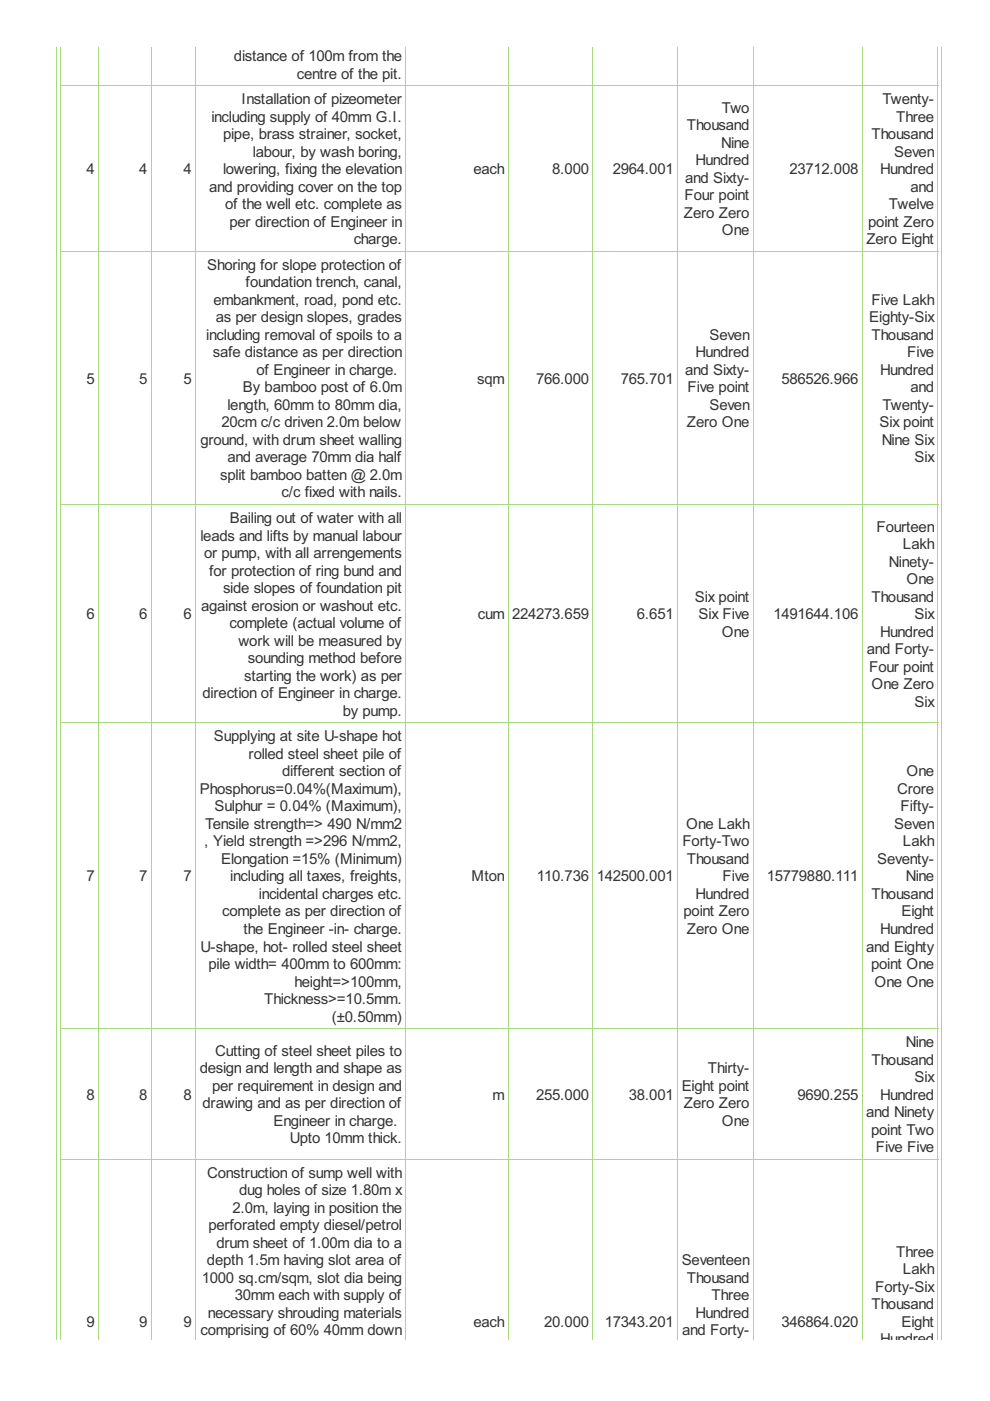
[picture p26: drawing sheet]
<svg xmlns="http://www.w3.org/2000/svg" width="210mm" height="297mm" viewBox="0 0 210 297" stroke-linecap="round" stroke-linejoin="round" font-family="sans-serif">
<defs><g id="words">
<g font-size="3.6" fill="#333">
<text x="49.6" y="12.9">distance of 100m from the</text>
<text x="62.9" y="16.6">centre of the pit.</text>
<text x="51.2" y="22.1">Installation of pizeometer</text>
<text x="153" y="23.9">Two</text>
<text x="187.1" y="22.1">Twenty-</text>
<text x="44.8" y="25.8">including supply of 40mm G.I.</text>
<text x="47.3" y="29.5">pipe, brass strainer, socket,</text>
<text x="145.6" y="27.6">Thousand</text>
<text x="184.8" y="29.5">Thousand</text>
<text x="190" y="25.8">Three</text>
<text x="53.6" y="33.2">labour, by wash boring,</text>
<text x="147.5" y="35.1">Hundred</text>
<text x="152.9" y="31.3">Nine</text>
<text x="189.6" y="33.2">Seven</text>
<text x="18.3" y="36.9">4</text>
<text x="29.5" y="36.9">4</text>
<text x="38.9" y="36.9">4</text>
<text x="44.3" y="40.6">and providing cover on the top</text>
<text x="47.3" y="36.9">lowering, fixing the elevation</text>
<text x="100.4" y="36.9">each</text>
<text x="117.1" y="36.9">8.000</text>
<text x="129.9" y="36.9">2964.001</text>
<text x="145.3" y="38.8">and Sixty-</text>
<text x="167.4" y="36.9">23712.008</text>
<text x="186.6" y="36.9">Hundred</text>
<text x="193.1" y="40.6">and</text>
<text x="47.8" y="44.3">of the well etc. complete as</text>
<text x="145" y="46.2">Zero Zero</text>
<text x="145.2" y="42.5">Four point</text>
<text x="188.5" y="44.3">Twelve</text>
<text x="48.7" y="48.1">per direction of Engineer in</text>
<text x="75" y="51.8">charge.</text>
<text x="153" y="49.9">One</text>
<text x="183.7" y="51.8">Zero Eight</text>
<text x="184.1" y="48.1">point Zero</text>
<text x="43.9" y="57.2">Shoring for slope protection of</text>
<text x="45.3" y="64.6">embankment, road, pond etc.</text>
<text x="52.1" y="60.9">foundation trench, canal,</text>
<text x="184.8" y="64.6">Five Lakh</text>
<text x="45.7" y="68.3">as per design slopes, grades</text>
<text x="184.3" y="68.3">Eighty-Six</text>
<text x="43.7" y="72.1">including removal of spoils to a</text>
<text x="45.1" y="75.8">safe distance as per direction</text>
<text x="147.5" y="75.8">Hundred</text>
<text x="150.4" y="72.1">Seven</text>
<text x="184.8" y="72.1">Thousand</text>
<text x="192.4" y="75.8">Five</text>
<text x="18.3" y="81.3">5</text>
<text x="29.5" y="81.3">5</text>
<text x="38.9" y="81.3">5</text>
<text x="51.5" y="83.2">By bamboo post of 6.0m</text>
<text x="54.4" y="79.5">of Engineer in charge.</text>
<text x="101.1" y="81.3">sqm</text>
<text x="113.7" y="81.3">766.000</text>
<text x="131.6" y="81.3">765.701</text>
<text x="145.3" y="79.5">and Sixty-</text>
<text x="145.8" y="83.2">Five point</text>
<text x="165.7" y="81.3">586526.966</text>
<text x="186.6" y="79.5">Hundred</text>
<text x="193.1" y="83.2">and</text>
<text x="48.2" y="86.9">length, 60mm to 80mm dia,</text>
<text x="150.4" y="86.9">Seven</text>
<text x="187.1" y="86.9">Twenty-</text>
<text x="42.5" y="94.3">ground, with drum sheet walling</text>
<text x="47" y="90.6">20cm c/c driven 2.0m below</text>
<text x="145.6" y="90.6">Zero One</text>
<text x="186.5" y="90.6">Six point</text>
<text x="186.9" y="94.3">Nine Six</text>
<text x="46.7" y="101.8">split bamboo batten @ 2.0m</text>
<text x="48.2" y="98.1">and average 70mm dia half</text>
<text x="193.9" y="98.1">Six</text>
<text x="59.7" y="105.5">c/c fixed with nails.</text>
<text x="48.7" y="110.9">Bailing out of water with all</text>
<text x="185.9" y="112.8">Fourteen</text>
<text x="42.5" y="114.6">leads and lifts by manual labour</text>
<text x="43.3" y="118.3">or pump, with all arrengements</text>
<text x="191.4" y="116.5">Lakh</text>
<text x="44.3" y="122">for protection of ring bund and</text>
<text x="47.3" y="125.8">side slopes of foundation pit</text>
<text x="188.5" y="120.2">Ninety-</text>
<text x="192.2" y="123.9">One</text>
<text x="18.3" y="131.3">6</text>
<text x="29.5" y="131.3">6</text>
<text x="38.9" y="131.3">6</text>
<text x="42.6" y="129.5">against erosion or washout etc.</text>
<text x="101.3" y="131.3">cum</text>
<text x="108.6" y="131.3">224273.659</text>
<text x="135" y="131.3">6.651</text>
<text x="147.3" y="127.6">Six point</text>
<text x="148.1" y="131.3">Six Five</text>
<text x="164" y="131.3">1491644.106</text>
<text x="184.8" y="127.6">Thousand</text>
<text x="193.9" y="131.3">Six</text>
<text x="48.7" y="133.2">complete (actual volume of</text>
<text x="50.5" y="136.9">work will be measured by</text>
<text x="153" y="135">One</text>
<text x="186.6" y="135">Hundred</text>
<text x="52.6" y="140.6">sounding method before</text>
<text x="183.8" y="138.8">and Forty-</text>
<text x="184.3" y="142.5">Four point</text>
<text x="43" y="148">direction of Engineer in charge.</text>
<text x="51.8" y="144.3">starting the work) as per</text>
<text x="184.8" y="146.2">One Zero</text>
<text x="193.9" y="149.9">Six</text>
<text x="72.7" y="151.8">by pump.</text>
<text x="45.3" y="157.2">Supplying at site U-shape hot</text>
<text x="52.7" y="160.9">rolled steel sheet pile of</text>
<text x="59.8" y="164.6">different section of</text>
<text x="192.2" y="164.6">One</text>
<text x="42.4" y="168.3">Phosphorus=0.04%(Maximum),</text>
<text x="45.5" y="172">Sulphur = 0.04% (Maximum),</text>
<text x="190.2" y="168.3">Crore</text>
<text x="191" y="172">Fifty-</text>
<text x="43.3" y="179.5">, Yield strength =&gt;296 N/mm2,</text>
<text x="43.5" y="175.7">Tensile strength=&gt; 490 N/mm2</text>
<text x="144.7" y="179.5">Forty-Two</text>
<text x="145.5" y="175.7">One Lakh</text>
<text x="189.6" y="175.7">Seven</text>
<text x="191.4" y="179.5">Lakh</text>
<text x="46.9" y="183.2">Elongation =15% (Minimum)</text>
<text x="145.6" y="183.2">Thousand</text>
<text x="186" y="183.2">Seventy-</text>
<text x="18.3" y="186.9">7</text>
<text x="29.5" y="186.9">7</text>
<text x="38.9" y="186.9">7</text>
<text x="48.8" y="186.9">including all taxes, freights,</text>
<text x="54.9" y="190.6">incidental charges etc.</text>
<text x="100" y="186.9">Mton</text>
<text x="113.8" y="186.9">110.736</text>
<text x="126.5" y="186.9">142500.001</text>
<text x="147.5" y="190.6">Hundred</text>
<text x="153.2" y="186.9">Five</text>
<text x="162.6" y="186.9">15779880.111</text>
<text x="184.8" y="190.6">Thousand</text>
<text x="192" y="186.9">Nine</text>
<text x="47.1" y="194.3">complete as per direction of</text>
<text x="144.9" y="194.3">point Zero</text>
<text x="191.1" y="194.3">Eight</text>
<text x="42.5" y="201.7">U-shape, hot- rolled steel sheet</text>
<text x="51.6" y="198">the Engineer -in- charge.</text>
<text x="145.6" y="198">Zero One</text>
<text x="183.6" y="201.7">and Eighty</text>
<text x="186.6" y="198">Hundred</text>
<text x="44.2" y="205.5">pile width= 400mm to 600mm:</text>
<text x="62.5" y="209.2">height=&gt;100mm,</text>
<text x="184.7" y="205.5">point One</text>
<text x="185.4" y="209.2">One One</text>
<text x="56" y="212.9">Thickness&gt;=10.5mm.</text>
<text x="70.3" y="216.6">(±0.50mm)</text>
<text x="42.3" y="227.6">design and length and shape as</text>
<text x="45.6" y="223.9">Cutting of steel sheet piles to</text>
<text x="150.1" y="227.6">Thirty-</text>
<text x="184.8" y="225.7">Thousand</text>
<text x="192" y="222">Nine</text>
<text x="18.3" y="233.2">8</text>
<text x="29.5" y="233.2">8</text>
<text x="38.9" y="233.2">8</text>
<text x="45" y="231.3">per requirement in design and</text>
<text x="104.4" y="233.2">m</text>
<text x="113.7" y="233.2">255.000</text>
<text x="133.3" y="233.2">38.001</text>
<text x="144.5" y="231.3">Eight point</text>
<text x="169.1" y="233.2">9690.255</text>
<text x="186.6" y="233.2">Hundred</text>
<text x="193.9" y="229.4">Six</text>
<text x="43" y="235">drawing and as per direction of</text>
<text x="58" y="238.7">Engineer in charge.</text>
<text x="145" y="235">Zero Zero</text>
<text x="153" y="238.7">One</text>
<text x="183.6" y="236.9">and Ninety</text>
<text x="61.4" y="242.4">Upto 10mm thick.</text>
<text x="184.7" y="240.6">point Two</text>
<text x="185.7" y="244.3">Five Five</text>
<text x="43.9" y="249.7">Construction of sump well with</text>
<text x="49.3" y="257.1">2.0m, laying in position the</text>
<text x="50.7" y="253.4">dug holes of size 1.80m x</text>
<text x="44.2" y="260.9">perforated empty diesel/petrol</text>
<text x="43.9" y="268.3">depth 1.5m having slot area of</text>
<text x="45.9" y="264.6">drum sheet of 1.00m dia to a</text>
<text x="144.5" y="268.3">Seventeen</text>
<text x="190" y="266.4">Three</text>
<text x="42.8" y="272">1000 sq.cm/sqm, slot dia being</text>
<text x="49.8" y="275.7">30mm each with supply of</text>
<text x="145.6" y="272">Thousand</text>
<text x="150.9" y="275.7">Three</text>
<text x="185.5" y="273.9">Forty-Six</text>
<text x="191.4" y="270.1">Lakh</text>
<text x="18.3" y="281.3">9</text>
<text x="29.5" y="281.3">9</text>
<text x="38.9" y="281.3">9</text>
<text x="44" y="279.4">necessary shrouding materials</text>
<text x="100.4" y="281.3">each</text>
<text x="115.4" y="281.3">20.000</text>
<text x="128.2" y="281.3">17343.201</text>
<text x="147.5" y="279.4">Hundred</text>
<text x="165.7" y="281.3">346864.020</text>
<text x="184.8" y="277.6">Thousand</text>
<text x="191.1" y="281.3">Eight</text>
<text x="42.5" y="283.1">comprising of 60% 40mm down</text>
<text x="144.6" y="283.1">and Forty-</text>
<text x="186.6" y="285">Hundred</text>
</g>
</g></defs>
<g fill="none" stroke="#a8da7f" stroke-width=".21">
<path d="M11.9 9.9v274.1M12.8 18.1h186.2M12.9 9.9v274.1M20.9 9.9v274.1M32 9.9v274.1M41.5 9.9v274.1M86.1 9.9v274.1M107.7 9.9v274.1M125.7 9.9v274.1M143.6 9.9v274.1M159.7 9.9v274.1M182.8 9.9v274.1"/>
<path d="M198.9 9.9v274.1M199.7 9.9v274.1M12.8 53.2h186.2M12.8 106.9h186.2M12.8 153.2h186.2M12.8 218.1h186.2M12.8 245.8h186.2"/>
</g>
<use href="#words"/>
</svg>
